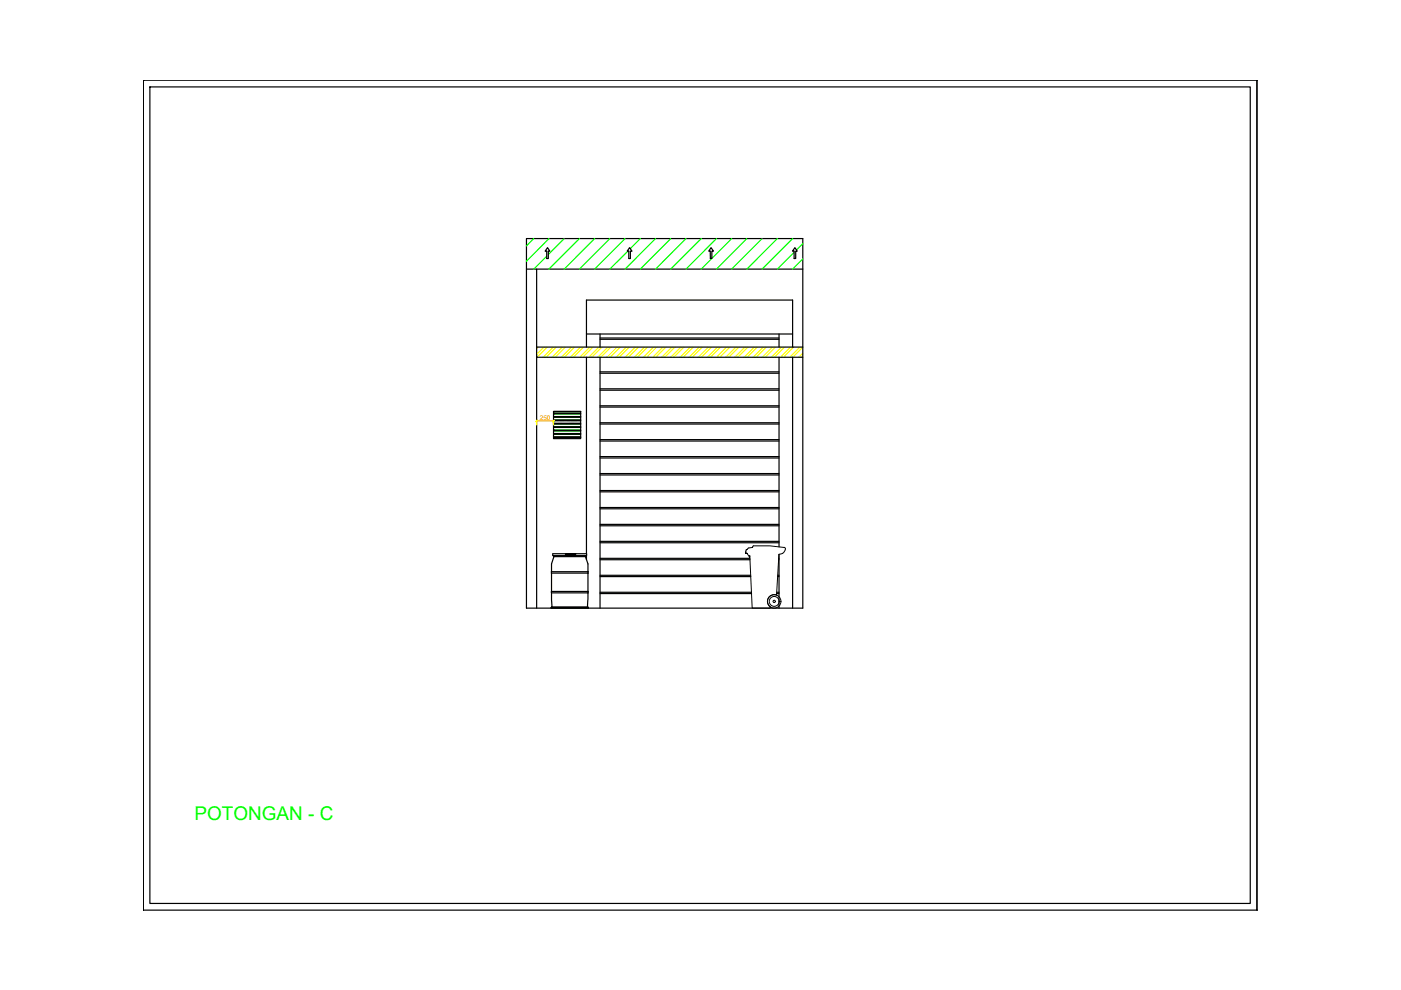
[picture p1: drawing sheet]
<svg xmlns="http://www.w3.org/2000/svg" width="297mm" height="210mm" viewBox="0 0 297 210" stroke-linecap="round" stroke-linejoin="round" font-family="sans-serif">
<defs><g id="words">
<text font-size="4" fill="#0f0" x="41.2" y="173.9">POTONGAN - C</text>
<text font-size="1.4" fill="#f00" x="114.5" y="89.1">250</text>
</g></defs>
<!-- layer: 0 -->
<g fill="none" stroke="#000" stroke-width=".25">
<path d="M30.4 17h.1M30.4 17v176h236.1v-176h-236.1v176M31.8 18.4h233.3v173.2h-233.3zM266.5 17h.1M266.5 17v176M111.6 57.1h58.6M111.6 50.6h58.6v78.3h-58.6zM113.8 57.1v71.8M116.1 52.5l.5 .7h-.3v1.6h-.4v-1.6h-.3zM133.5 52.5l.5 .7h-.3v1.6h-.4v-1.6h-.3zM150.8 52.5l.5 .7h-.4v1.6h-.3v-1.6h-.3zM168.5 52.5l.5 .7h-.3v1.6h-.3v-1.6h-.4z"/>
<path d="M113.8 75.7h56.4M113.8 73.6h56.4M124.3 73.6v-10h43.7v10M124.3 75.7v41.7M124.3 70.8h43.7M127.2 70.8v2.8M127.2 75.7v53.2M127.2 71.7h38M127.2 71.9h38M127.2 78.8h38M127.2 79.1h38M165.2 70.8v2.8"/>
<path d="M165.2 75.7v40.2M168 75.7v53.2M117.4 87.2h5.7h-5.7v5.8h5.7v-5.8M117.4 89.9h5.7M117.4 87.6h5.7M117.4 87.7h5.7M117.4 88.3h5.7M117.4 88.5h5.7M117.4 89h5.7M117.4 89.2h5.7M117.4 89.8h5.7M117.4 90.5h5.7"/>
<path d="M117.4 90.6h5.7M117.4 91.2h5.7M117.4 91.3h5.7M117.4 91.9h5.7M117.4 92.1h5.7M117.4 92.6h5.7M117.4 92.8h5.7M127.2 82.4h38M127.2 82.7h38M127.2 86h38M127.2 86.3h38M127.2 89.6h38"/>
<path d="M127.2 89.9h38M127.2 93.2h38M127.2 93.5h38M127.2 96.8h38M127.2 97.1h38M124.3 117.8v.8M127.2 100.4h38M127.2 100.7h38M127.2 104h38M127.2 104.3h38M127.2 107.6h38M127.2 107.9h38"/>
<path d="M127.2 111.2h38M127.2 111.5h38M127.2 114.8h38M127.2 115.1h38M127.2 118.4h31.8M127.2 118.7h31.8M165.1 118.7h.1M165.1 118.4h.1M165.2 117.5v11.4M127.2 122h32M127.2 122.3h32M127.2 125.6h32.1"/>
<path d="M127.2 125.8h32.1M164.7 125.8h.5M164.7 125.6h.5M164.9 122.3h.3M164.9 122h.3M266.5 193h.1"/>
</g>
<g fill="none" stroke="#ff0" stroke-width=".25">
<path d="M114.1 73.6l-.3 .3M115.3 73.6l-1.5 1.6M116 73.6l-2.2 2.1M117.3 73.6l-2.2 2.1M117.9 73.6l-2.1 2.1M119.2 73.6l-2.1 2.1M119.9 73.6l-2.2 2.1M121.2 73.6l-2.2 2.1M121.8 73.6l-2.2 2.1M123.1 73.6l-2.2 2.1M123.7 73.6l-2.1 2.1M125 73.6l-2.1 2.1"/>
<path d="M125.7 73.6l-2.2 2.1M127 73.6l-2.2 2.1M127.6 73.6l-2.1 2.1M128.9 73.6l-2.1 2.1M129.5 73.6l-2.1 2.1M130.8 73.6l-2.1 2.1M131.5 73.6l-2.2 2.1M132.8 73.6l-2.2 2.1M133.4 73.6l-2.1 2.1M134.7 73.6l-2.1 2.1M135.4 73.6l-2.2 2.1M136.7 73.6l-2.2 2.1"/>
<path d="M137.3 73.6l-2.2 2.1M138.6 73.6l-2.2 2.1M139.2 73.6l-2.1 2.1M140.5 73.6l-2.1 2.1M141.2 73.6l-2.2 2.1M142.5 73.6l-2.2 2.1M143.1 73.6l-2.1 2.1M144.4 73.6l-2.2 2.1M145 73.6l-2.1 2.1M146.3 73.6l-2.1 2.1M147 73.6l-2.2 2.1M148.3 73.6l-2.2 2.1"/>
<path d="M148.9 73.6l-2.1 2.1M150.2 73.6l-2.2 2.1M150.9 73.6l-2.2 2.1M152.2 73.6l-2.2 2.1M152.8 73.6l-2.2 2.1M154.1 73.6l-2.2 2.1M154.7 73.6l-2.1 2.1M156 73.6l-2.1 2.1M156.7 73.6l-2.2 2.1M158 73.6l-2.2 2.1M158.6 73.6l-2.2 2.1M159.9 73.6l-2.2 2.1"/>
<path d="M160.5 73.6l-2.1 2.1M161.8 73.6l-2.1 2.1M162.5 73.6l-2.2 2.1M163.8 73.6l-2.2 2.1M164.4 73.6l-2.2 2.1M165.7 73.6l-2.2 2.1M166.4 73.6l-2.2 2.1M167.6 73.6l-2.1 2.1M168.3 73.6l-2.2 2.1M169.6 73.6l-2.2 2.1M170.2 74.9l-.8 .8M170.2 73.6l-2.1 2.1"/>
<path d="M170.2 75.5l-.2 .2"/>
</g>
<!-- layer: Edges -->
<g fill="none" stroke="#000" stroke-width=".25">
<path d="M117.4 117.8v.2M117.4 118l-.5 1.6v6.1M119.9 117.5h.1M119.9 117.5v.2h.4M119.9 117.5h.4M120 117.6h.1M120.1 117.6h.1M120.2 117.8h-3v-.4h7.2l-.1 .4h-3.6M120.2 117.8h.1M120.2 117.4h.1M120.2 117.4v.4M120.2 117.4l.1 .1"/>
<path d="M120.3 117.8h.1M120.3 117.8h.3M120.3 117.5h.1M120.3 117.4h.1M120.3 117.7h.1M120.3 117.7v.1M120.3 117.4v.4M120.3 117.4h.8h-.8M120.3 117.8h.8zM120.3 117.4h.8M120.3 117.8h.7M120.4 117.4h.1"/>
<path d="M120.4 117.8h.1M120.5 117.4h.1M120.5 117.8h.1M120.6 117.8h.1M120.7 117.4h.1M120.7 117.8h.1M120.7 117.8h-.1M120.7 117.4h.4M121 117.4h.1M121 117.8h.1M121 117.8h-.7M121.1 117.4h.1"/>
<path d="M121.1 117.8h.1M121.1 117.8h.7M121.1 117.8h.7zM121.1 117.4v.4M121.2 117.4h.1M121.2 117.8h.1M121.2 117.4h-.1h.7M121.4 117.4h.1M121.4 117.8h.1M121.5 117.4h.1M121.5 117.8h.1M121.7 117.4h.1"/>
<path d="M121.7 117.8h.1M121.8 117.8h.1M121.8 117.4h.1M121.8 117.4v.4M124.1 118l.6 1.6v6.1M124.2 117.8v.2h-6.8M116.8 128.8h7.9v.1h-7.9zM116.9 125.7h7.8M116.9 121.5h7.8M116.9 128.8v-.1h7.7l.1 .1M116.9 121.2h7.8M116.9 125.4h7.8"/>
<path d="M116.9 125.7l.1 3M124.7 125.7l-.1 3"/>
</g>
<!-- layer: 001_Dark_1 10 -->
<g fill="none" stroke="#000" stroke-width=".21">
<path d="M159.6 115.9v.2l-1 .1-.1 .3M159.6 115.9l.2-.2h3.4l3 .4M166.2 116.1h.2a1.08 1.08 0 0 1-1.3 1.4l-.4 8.7a1.43 1.43 0 0 0-1.8 .7 1.43 1.43 0 0 0 .5 1.8l-.3 .2h-3.6l-.5-11.1-.1 .3-.5-.8h-.3h.3h-.3v-.4l.1-.4h.2"/>
<circle cx="164.1" cy="127.5" r="1.43"/>
<circle cx="164.1" cy="127.5" r="1.05"/>
<circle cx="164.1" cy="127.5" r=".24"/>
</g>
<!-- layer: 0 -->
<g fill="none" stroke="#0f0" stroke-width=".25">
<path d="M113.2 50.6l-1.6 1.5M115.9 54.3l-2.7 2.8M116.4 50.6l-4.8 4.8M119.6 50.6l-3.3 3.4M122.9 50.6l-6.5 6.5M126.1 50.6l-6.5 6.5M129.3 50.6l-6.5 6.5M132.5 50.6l-6.4 6.5M133.1 53.2l-3.8 3.9M135.8 50.6l-2.2 2.1M139 50.6l-6.5 6.5M142.2 50.6l-6.5 6.5"/>
<path d="M145.4 50.6l-6.4 6.5M148.7 50.6l-6.5 6.5M151.9 50.6l-6.5 6.5M155.1 50.6l-6.4 6.5M158.4 50.6l-6.5 6.5M161.6 50.6l-6.5 6.5M164.8 50.6l-6.4 6.5M168 50.6l-6.4 6.5M168.4 53.5l-3.6 3.6M170.2 51.7l-1.3 1.3M170.2 54.9l-2.2 2.2M117.4 89.8h.1"/>
<path d="M117.4 89v.1M117.4 87.6h.1M117.4 92.6v.1M117.4 91.9v.1M117.4 90.5h.1M117.5 88.3l-.1 .1M117.5 87.6l-.1 .1M117.5 92.6l-.1 .1M117.5 91.2l-.1 .1M117.5 90.5l-.1 .1M117.5 89l-.1 .2M117.5 88.3l-.1 .2"/>
<path d="M117.5 91.9l-.1 .2M117.6 89.8l-.2 .1M117.6 87.6l-.1 .1M117.6 89l-.2 .2M117.6 91.9l-.1 .2M117.6 90.5l-.1 .1M117.6 89.8l-.1 .1M117.7 88.3l-.2 .2M117.7 87.6l-.2 .1M117.7 91.2l-.2 .1M117.7 92.6l-.2 .2M117.7 90.5l-.2 .1"/>
<path d="M117.7 89l-.1 .2M117.7 88.3l-.1 .2M117.7 91.9l-.1 .2M117.7 91.2l-.1 .1M117.8 89.8l-.2 .1M117.8 89l-.2 .2M117.8 87.6l-.1 .1M117.8 92.6l-.1 .2M117.8 91.9l-.1 .2M117.8 90.5l-.1 .1M117.8 89.8l-.1 .1M117.8 88.3l-.1 .2"/>
<path d="M117.9 87.6l-.2 .1M117.9 92.6l-.2 .2M117.9 91.2l-.2 .1M117.9 90.5l-.2 .1M117.9 89l-.1 .2M117.9 88.3l-.1 .2M117.9 91.2l-.1 .1M118 89l-.2 .2M118 87.6l-.2 .1M118 91.9l-.2 .2M118 92.6l-.2 .2M118 89.8l-.2 .1"/>
<path d="M118 90.5l-.1 .1M118 88.3l-.1 .2M118.1 87.6l-.2 .1M118.1 92.6l-.2 .2M118.1 91.2l-.2 .1M118.1 90.5l-.2 .1M118.1 89l-.2 .2M118.1 88.3l-.1 .2M118.1 91.9l-.1 .2M118.1 91.2l-.1 .1M118.2 89.8l-.2 .1M118.2 89l-.2 .2"/>
<path d="M118.2 87.6l-.2 .1M118.2 91.9l-.1 .2M118.2 90.5l-.1 .1M118.2 88.3l-.1 .2M118.2 89.8l-.1 .1M118.2 92.6l-.2 .2M118.2 87.6l-.1 .1M118.3 91.2l-.2 .1M118.3 90.5l-.2 .1M118.3 89l-.2 .2M118.3 91.9l-.1 .2M118.3 88.3l-.1 .2"/>
<path d="M118.3 91.2l-.1 .1M118.3 89.8l-.1 .1M118.3 89l-.1 .2M118.4 87.6l-.2 .1M118.4 92.6l-.2 .2M118.4 90.5l-.1 .1M118.4 91.9l-.2 .2M118.4 89.8l-.1 .1M118.4 88.3l-.1 .2M118.4 87.6l-.1 .1M118.4 92.6l-.1 .2M118.5 90.5l-.2 .1"/>
<path d="M118.5 91.2l-.2 .1M118.5 89l-.2 .2M118.5 88.3l-.2 .2M118.5 91.9l-.1 .2M118.5 91.2l-.1 .1M118.5 89.8l-.1 .1M118.5 89l-.1 .2M118.6 87.6l-.2 .1M118.6 92.6l-.2 .2M118.6 91.9l-.2 .2M118.6 90.5l-.1 .1M118.6 89.8l-.1 .1"/>
<path d="M118.6 88.3l-.1 .2M118.6 92.6l-.1 .2M118.6 87.6l-.1 .1M118.7 89l-.2 .2M118.7 90.5l-.2 .1M118.7 88.3l-.2 .2M118.7 91.2l-.2 .1M118.7 91.9l-.1 .2M118.7 89l-.1 .2M118.7 89.8l-.1 .1M118.8 87.6l-.2 .1M118.8 92.6l-.2 .2"/>
<path d="M118.8 91.9l-.2 .2M118.8 90.5l-.2 .1M118.8 89.8l-.2 .1M118.8 88.3l-.1 .2M118.8 87.6l-.1 .1M118.8 92.6l-.1 .2M118.8 91.2l-.1 .1M118.9 90.5l-.2 .1M118.9 89l-.2 .2M118.9 88.3l-.2 .2M118.9 91.2l-.1 .1M118.9 91.9l-.1 .2"/>
<path d="M118.9 89.8l-.1 .1M118.9 87.6l-.1 .1M118.9 89l-.1 .2M119 91.9l-.2 .2M119 92.6l-.2 .2M119 90.5l-.2 .1M119 89.8l-.2 .1M119 88.3l-.1 .2M119 87.6l-.1 .1M119 91.2l-.1 .1M119 92.6l-.1 .2M119 90.5l-.1 .1"/>
<path d="M119.1 89l-.2 .2M119.1 88.3l-.2 .2M119.1 91.9l-.2 .2M119.1 89.8l-.1 .1M119.1 91.2l-.1 .1M119.1 89l-.1 .2M119.2 87.6l-.2 .1M119.2 91.9l-.2 .2M119.2 90.5l-.2 .1M119.2 89.8l-.2 .1M119.2 88.3l-.2 .2M119.2 92.6l-.2 .2"/>
<path d="M119.2 87.6l-.1 .1M119.2 91.2l-.1 .1M119.2 90.5l-.1 .1M119.3 89l-.2 .2M119.3 88.3l-.2 .2M119.3 89.8l-.1 .1M119.3 91.2l-.1 .1M119.3 89l-.1 .2M119.3 87.6l-.1 .1M119.3 91.9l-.2 .2M119.3 92.6l-.1 .2M119.4 88.3l-.1 .2"/>
<path d="M119.4 89.8l-.2 .1M119.4 87.6l-.1 .1M119.4 92.6l-.1 .2M119.4 90.5l-.2 .1M119.4 91.2l-.1 .1M119.5 89l-.2 .2M119.5 88.3l-.2 .2M119.5 91.9l-.2 .2M119.5 91.2l-.2 .1M119.5 89.8l-.1 .1M119.5 89l-.1 .2M119.5 87.6l-.1 .1"/>
<path d="M119.5 91.9l-.1 .2M119.5 92.6l-.1 .2M119.6 90.5l-.2 .1M119.6 89.8l-.2 .1M119.6 88.3l-.1 .2M119.6 87.6l-.1 .1M119.6 92.6l-.1 .2M119.6 90.5l-.1 .1M119.6 89l-.1 .2M119.7 88.3l-.2 .2M119.7 91.2l-.2 .1M119.7 91.9l-.2 .2"/>
<path d="M119.7 89.8l-.1 .1M119.7 89l-.1 .2M119.7 87.6l-.1 .1M119.7 90.5l-.1 .1M119.7 91.9l-.1 .2M119.8 89.8l-.2 .1M119.8 88.3l-.2 .2M119.8 92.6l-.2 .2M119.8 87.6l-.2 .1M119.8 91.2l-.1 .1M119.8 90.5l-.1 .1M119.8 89l-.1 .2"/>
<path d="M119.9 88.3l-.2 .2M119.9 91.9l-.2 .2M119.9 91.2l-.2 .1M119.9 89l-.1 .2M119.9 89.8l-.2 .1M119.9 87.6l-.1 .1M119.9 92.6l-.1 .2M119.9 91.9l-.1 .2M120 90.5l-.2 .1M120 89.8l-.2 .1M120 88.3l-.2 .2M120 87.6l-.2 .1"/>
<path d="M120 92.6l-.1 .2M120 89l-.1 .2M120 90.5l-.1 .1M120 88.3l-.1 .2M120.1 91.2l-.2 .1M120.1 91.9l-.2 .2M120.1 89l-.1 .2M120.1 87.6l-.1 .1M120.1 92.6l-.1 .2M120.1 91.9l-.1 .2M120.1 89.8l-.2 .1M120.1 90.5l-.1 .1"/>
<path d="M120.2 88.3l-.2 .2M120.2 87.6l-.2 .1M120.2 91.2l-.1 .1M120.2 92.6l-.2 .2M120.2 90.5l-.1 .1M120.2 89l-.1 .2M120.2 88.3l-.1 .2M120.3 91.2l-.2 .1M120.3 89.8l-.2 .1M120.3 87.6l-.1 .1M120.3 89l-.2 .2M120.3 91.9l-.2 .2"/>
<path d="M120.3 92.6l-.1 .2M120.3 89.8l-.1 .1M120.4 88.3l-.2 .2M120.4 87.6l-.2 .1M120.4 92.6l-.2 .2M120.4 90.5l-.2 .1M120.4 91.2l-.1 .1M120.4 89l-.1 .2M120.4 88.3l-.1 .2M120.4 91.9l-.1 .2M120.5 91.2l-.2 .1M120.5 89l-.2 .2"/>
<path d="M120.5 87.6l-.1 .1M120.5 92.6l-.1 .2M120.5 91.9l-.1 .2M120.5 89.8l-.2 .1M120.5 90.5l-.1 .1M120.6 88.3l-.2 .2M120.6 87.6l-.2 .1M120.6 92.6l-.2 .2M120.6 91.2l-.2 .1M120.6 90.5l-.2 .1M120.6 88.3l-.1 .2M120.6 89l-.1 .2"/>
<path d="M120.6 91.9l-.1 .2M120.7 91.2l-.2 .1M120.7 89.8l-.2 .1M120.7 89l-.2 .2M120.7 87.6l-.1 .1M120.7 91.9l-.1 .2M120.7 88.3l-.1 .2M120.7 89.8l-.1 .1M120.8 92.6l-.2 .2M120.8 87.6l-.2 .1M120.8 90.5l-.2 .1M120.8 91.2l-.2 .1"/>
<path d="M120.8 88.3l-.1 .2M120.8 91.9l-.1 .2M120.8 91.2l-.1 .1M120.9 89l-.2 .2M120.9 89.8l-.2 .1M120.9 87.6l-.2 .1M120.9 92.6l-.2 .2M120.9 91.9l-.1 .2M120.9 90.5l-.1 .1M120.9 89.8l-.1 .1M121 88.3l-.2 .2M121 87.6l-.2 .1"/>
<path d="M121 92.6l-.2 .2M121 90.5l-.2 .1M121 89l-.2 .2M121 88.3l-.1 .2M121 91.2l-.2 .1M121 91.9l-.1 .2M121.1 89l-.2 .2M121.1 87.6l-.2 .1M121.1 92.6l-.2 .2M121.1 90.5l-.1 .1M121.1 91.9l-.1 .2M121.1 89.8l-.2 .1"/>
<path d="M121.1 88.3l-.1 .2M121.1 87.6l-.1 .1M121.1 92.6l-.1 .2M121.2 91.2l-.2 .1M121.2 89l-.1 .2M121.2 90.5l-.2 .1M121.2 88.3l-.1 .2M121.2 91.2l-.1 .1M121.2 89.8l-.1 .1M121.3 92.6l-.2 .2M121.3 91.9l-.2 .2M121.3 90.5l-.1 .1"/>
<path d="M121.3 89.8l-.1 .1M121.3 87.6l-.2 .1M121.3 88.3l-.1 .2M121.3 92.6l-.1 .2M121.4 91.2l-.2 .1M121.4 89l-.2 .2M121.4 90.5l-.2 .1M121.4 88.3l-.2 .2M121.4 91.2l-.1 .1M121.4 91.9l-.1 .2M121.5 87.6l-.2 .1M121.5 89l-.2 .2"/>
<path d="M121.5 92.6l-.2 .2M121.5 91.9l-.2 .2M121.5 89.8l-.2 .1M121.5 90.5l-.1 .1M121.5 87.6l-.1 .1M121.5 91.2l-.1 .1M121.5 92.6l-.1 .2M121.6 90.5l-.2 .1M121.6 88.3l-.2 .2M121.6 89l-.2 .2M121.6 91.2l-.1 .1M121.6 89.8l-.1 .1"/>
<path d="M121.7 89l-.2 .2M121.7 87.6l-.2 .1M121.7 91.9l-.2 .2M121.7 92.6l-.2 .2M121.7 89.8l-.1 .1M121.7 88.3l-.1 .2M121.7 87.6l-.1 .1M121.7 92.6l-.1 .2M121.8 90.5l-.3 .1M121.8 91.2l-.2 .1M121.8 88.3l-.2 .2M121.8 91.9l-.1 .2"/>
<path d="M121.8 89.8l-.1 .1M121.8 91.2l-.1 .1M121.8 89l-.2 .2M121.9 87.6l-.2 .1M121.9 92.6l-.2 .2M121.9 91.9l-.2 .2M121.9 89.8l-.1 .1M121.9 90.5l-.2 .1M121.9 88.3l-.1 .2M121.9 87.6l-.1 .1M121.9 92.6l-.1 .2M121.9 90.5l-.1 .1"/>
<path d="M122 89l-.2 .2M122 88.3l-.2 .2M122 91.9l-.1 .2M122 91.2l-.2 .1M122 89l-.1 .2M122.1 87.6l-.2 .1M122.1 91.9l-.2 .2M122.1 92.6l-.2 .2M122.1 90.5l-.2 .1M122.1 88.3l-.1 .2M122.1 89.8l-.2 .1M122.1 87.6l-.1 .1"/>
<path d="M122.1 92.6l-.1 .2M122.1 91.2l-.1 .1M122.1 90.5l-.1 .1M122.2 88.3l-.2 .2M122.2 91.9l-.1 .2M122.2 91.2l-.1 .1M122.2 89l-.2 .2M122.2 89.8l-.1 .1M122.3 90.5l-.2 .1M122.3 91.9l-.2 .2M122.3 89.8l-.2 .1M122.3 87.6l-.2 .1"/>
<path d="M122.3 88.3l-.1 .2M122.3 92.6l-.2 .2M122.3 91.2l-.1 .1M122.3 90.5l-.1 .1M122.4 89l-.2 .2M122.4 88.3l-.2 .2M122.4 91.9l-.2 .2M122.4 91.2l-.2 .1M122.4 89l-.1 .2M122.4 87.6l-.1 .1M122.4 92.6l-.1 .2M122.5 91.9l-.2 .2"/>
<path d="M122.5 89.8l-.2 .1M122.5 90.5l-.2 .1M122.5 87.6l-.1 .1M122.5 92.6l-.1 .2M122.5 91.2l-.1 .1M122.5 89l-.1 .2M122.5 90.5l-.1 .1M122.6 88.3l-.2 .2M122.6 91.2l-.2 .1M122.6 89.8l-.1 .1M122.6 89l-.1 .2M122.6 87.6l-.1 .1"/>
<path d="M122.6 92.6l-.1 .2M122.6 91.9l-.2 .2M122.7 89.8l-.2 .1M122.7 87.6l-.1 .1M122.7 88.3l-.2 .2M122.7 92.6l-.1 .2M122.7 91.2l-.1 .1M122.7 90.5l-.2 .1M122.8 88.3l-.2 .2M122.8 91.9l-.2 .2M122.8 91.2l-.2 .1M122.8 89.8l-.2 .1"/>
<path d="M122.8 87.6l-.1 .1M122.8 89l-.2 .2M122.8 92.6l-.1 .2M122.8 91.9l-.1 .2M122.9 90.5l-.2 .1M122.9 89.8l-.2 .1M122.9 87.6l-.1 .1M122.9 91.2l-.1 .1M122.9 92.6l-.1 .2M122.9 90.5l-.1 .1M122.9 88.3l-.2 .2M122.9 89l-.1 .2"/>
<path d="M123 91.9l-.2 .2M123 91.2l-.2 .1M123 89.8l-.1 .1M123 89l-.1 .2M123 87.6l-.1 .1M123 92.6l-.1 .2M123 91.9l-.1 .2M123 90.5l-.1 .1M123.1 88.3l-.2 .2M123.1 87.6l-.2 .1M123.1 92.6l-.2 .2M123.1 89.1l-.1 .1"/>
<path d="M123.1 87.7h.1M123.1 89.8l-.1 .1M123.1 90.6h.1M123.1 91.2l-.1 .1M123.1 92l-.1 .1M123.1 92.7v.1M123.1 88.3l-.1 .2M123.1 89.9h.1M123.1 90.5l-.1 .1M123.1 91.3h-.1M123.1 92v.1"/>
</g>
<path d="M113.8 90.1v-.9h3.6v.9" fill="none" stroke="#ffbf00" stroke-width=".25"/>
<g fill="#ffbf00" stroke="#ffbf00" stroke-width=".21">
<path d="M113.9 89.1l-.3 .3zM113.9 89.1l-.3 .3z"/>
<path d="M117.2 89.4l.3-.3zM117.5 89.1l-.3 .3z"/>
</g>
<use href="#words"/>
</svg>
